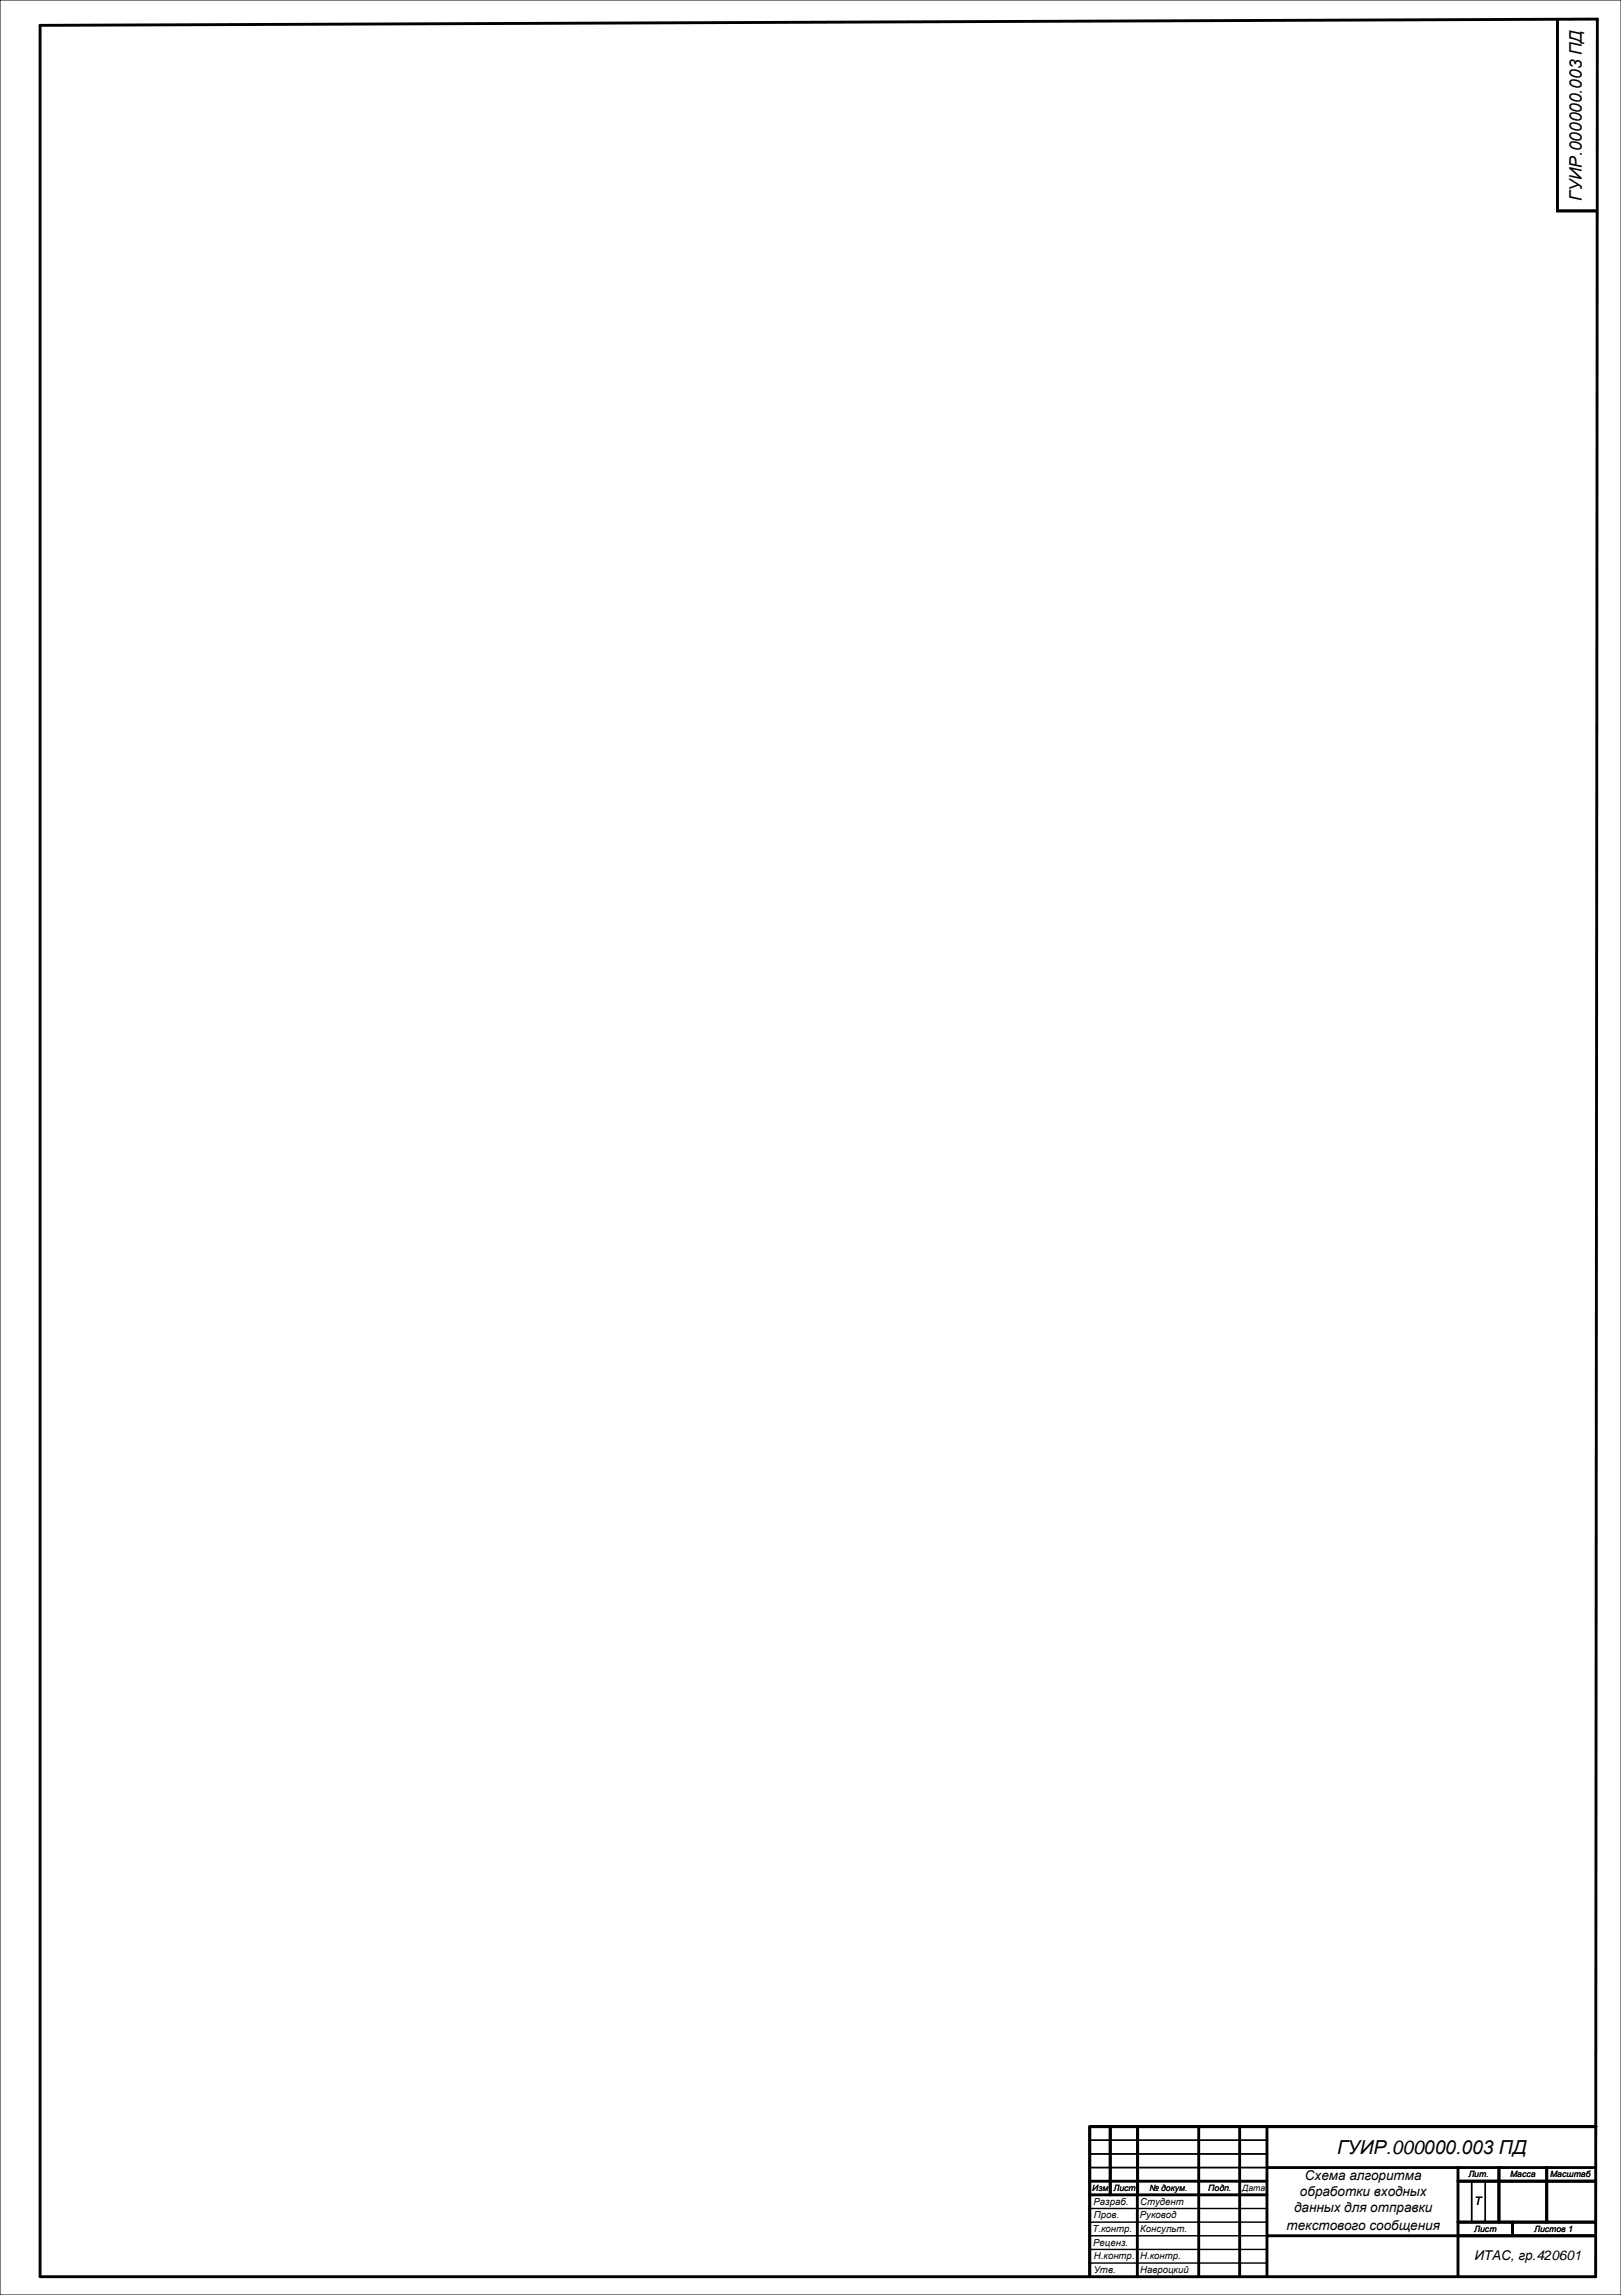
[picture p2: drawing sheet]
<svg xmlns="http://www.w3.org/2000/svg" width="594mm" height="841mm" viewBox="0 0 594 841" stroke-linecap="round" stroke-linejoin="round" font-family="sans-serif">
<defs><g id="words">
<text font-size="7.1" x="489.9" y="789.2">ГУИР.000000.003 ПД</text>
<text font-size="6.4" x="579.6" y="73.5" transform="rotate(-90 579.6 73.5)">ГУИР.000000.003 ПД</text>
<g font-size="5">
<text x="478.2" y="798.7">Схема алгоритма</text>
<text x="476.3" y="804.6">обработки входных</text>
<text x="474.2" y="810.6">данных для отправки</text>
<text x="471.4" y="817.1">текстового сообщения</text>
<text x="540.3" y="828">ИТАС, гр.420601</text>
</g>
<text font-size="4.2" x="540.3" y="808.1">Т</text>
<g font-size="3.5">
<text x="400.7" y="807.9">Разраб.</text>
<text x="417.8" y="807.9">Студент</text>
<text x="400.8" y="812.9">Пров.</text>
<text x="417.7" y="812.9">Руковод</text>
<text x="400.3" y="817.9">Т.контр.</text>
<text x="417.8" y="817.9">Консульт.</text>
<text x="400.6" y="822.9">Реценз.</text>
<text x="400.8" y="827.9">Н.контр.</text>
<text x="417.8" y="827.9">Н.контр.</text>
<text x="400.8" y="832.9">Утв.</text>
<text x="417.8" y="832.9">Навроцкий</text>
</g>
<g font-size="3.2">
<text x="538.1" y="797.8">Лит.</text>
<text x="553.4" y="797.8">Масса</text>
<text x="568" y="797.8">Масштаб</text>
<text x="400.2" y="802.8">Изм</text>
<text x="408" y="802.8">Лист</text>
<text x="421.2" y="802.8">№ докум.</text>
<text x="442.7" y="802.8">Подп.</text>
<text x="455.2" y="802.8">Дата</text>
<text x="540.2" y="817.8">Лист</text>
<text x="562.2" y="817.8">Листов 1</text>
</g>
</g></defs>
<path d="M0 0h594v841h-594z" fill="none" stroke="#000" stroke-width=".37"/>
<g fill="none" stroke="#000" stroke-width="1.1">
<path d="M14.7 9.3l570.6-2.3-.6 827.3h-570zM406.8 779.3v25M416.8 779.3v25M439.3 779.3v55M454.3 779.3v55M464.2 779.3v55M584.8 779.3h-185.5v55M399.2 799.3h65M464.2 794.3h70.1M534.3 799.3h49.9M549.3 794.3v20M566.8 794.3v20"/>
<path d="M584.2 794.3h-49.9v40M399.2 804.3h65M416.8 804.3v30M464.2 819.3h120M534.3 814.3h49.9M554.2 814.3v5"/>
</g>
<path d="M570.7 7.3v69.5M570.2 77.3h15" fill="none" stroke="#000" stroke-width="1" stroke-linecap="butt"/>
<path d="M399.3 784.3h65.2M399.3 789.3h65.2M399.3 794.3h65.2M539.2 799.3v15M544.3 799.3v15M399.2 809.3h65M399.2 814.3h65M399.2 819.3h65M399.2 824.3h65M399.2 829.3h65" fill="none" stroke="#000" stroke-width=".53"/>
<use href="#words"/>
</svg>
